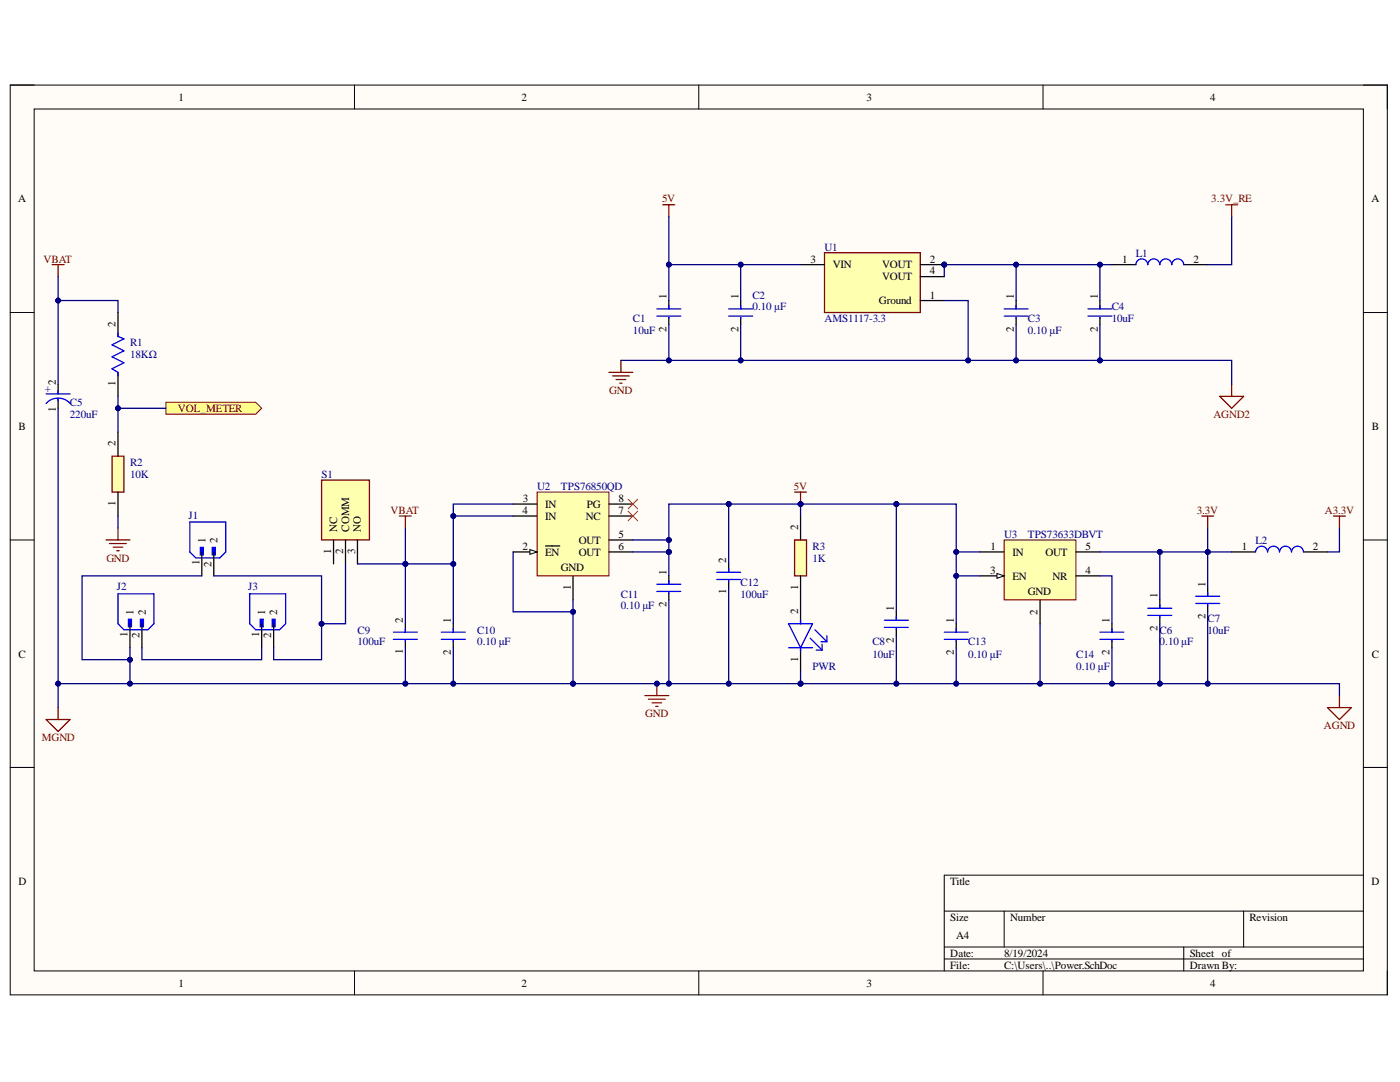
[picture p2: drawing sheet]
<svg xmlns="http://www.w3.org/2000/svg" width="279mm" height="216mm" viewBox="0 0 279 216" stroke-linecap="round" stroke-linejoin="round" font-family="sans-serif">
<defs><g id="words">
<g font-size="2.2">
<text x="35.6" y="20.1">1</text>
<text x="104.1" y="20.1">2</text>
<text x="172.9" y="20.1">3</text>
<text x="241.5" y="20.1">4</text>
<text x="3.6" y="40.4">A</text>
<text x="273.7" y="40.4">A</text>
<text x="161.7" y="52.4">3</text>
<text x="166.2" y="53.6">VIN</text>
<text x="176" y="53.6">VOUT</text>
<text x="185.6" y="52.4">2</text>
<text x="224" y="52.4">1</text>
<text x="238.2" y="52.4">2</text>
<text x="133" y="59.7" transform="rotate(-90 133 59.7)">1</text>
<text x="147.4" y="59.7" transform="rotate(-90 147.4 59.7)">1</text>
<text x="176" y="55.9">VOUT</text>
<text x="185.6" y="54.8">4</text>
<text x="185.6" y="59.6">1</text>
<text x="202.3" y="59.7" transform="rotate(-90 202.3 59.7)">1</text>
<text x="219.1" y="59.7" transform="rotate(-90 219.1 59.7)">1</text>
<text x="23.1" y="65.2" transform="rotate(-90 23.1 65.2)">2</text>
<text x="175.4" y="60.8">Ground</text>
<text x="133" y="66.2" transform="rotate(-90 133 66.2)">2</text>
<text x="147.4" y="66.2" transform="rotate(-90 147.4 66.2)">2</text>
<text x="202.3" y="66.2" transform="rotate(-90 202.3 66.2)">2</text>
<text x="219.1" y="66.2" transform="rotate(-90 219.1 66.2)">2</text>
<text x="11.2" y="76.7" transform="rotate(-90 11.2 76.7)">2</text>
<text x="23.1" y="77.1" transform="rotate(-90 23.1 77.1)">1</text>
<text x="11.2" y="82.3" transform="rotate(-90 11.2 82.3)">1</text>
<text x="3.7" y="85.8">B</text>
<text x="23.1" y="89.1" transform="rotate(-90 23.1 89.1)">2</text>
<text x="273.8" y="85.8">B</text>
<text x="23.1" y="100.9" transform="rotate(-90 23.1 100.9)">1</text>
<text x="104.3" y="100.1">3</text>
<text x="108.8" y="101.3">IN</text>
<text x="117.1" y="101.3">PG</text>
<text x="123.4" y="100.1">8</text>
<text x="67.3" y="106.1" transform="rotate(-90 67.3 106.1)">NC</text>
<text x="69.7" y="106.1" transform="rotate(-90 69.7 106.1)">COMM</text>
<text x="72" y="106.1" transform="rotate(-90 72 106.1)">NO</text>
<text x="104.3" y="102.5">4</text>
<text x="108.8" y="103.7">IN</text>
<text x="116.9" y="103.7">NC</text>
<text x="123.4" y="107.3">5</text>
<text x="123.4" y="102.5">7</text>
<text x="159.3" y="105.8" transform="rotate(-90 159.3 105.8)">2</text>
<text x="39.8" y="112.8" transform="rotate(-90 39.8 112.8)">1</text>
<text x="41" y="108.4" transform="rotate(-90 41 108.4)">1</text>
<text x="42.2" y="113.1" transform="rotate(-90 42.2 113.1)">2</text>
<text x="43.4" y="108.4" transform="rotate(-90 43.4 108.4)">2</text>
<text x="66.1" y="110.5" transform="rotate(-90 66.1 110.5)">1</text>
<text x="68.5" y="110.6" transform="rotate(-90 68.5 110.6)">2</text>
<text x="70.9" y="110.5" transform="rotate(-90 70.9 110.5)">3</text>
<text x="104.3" y="109.7">2</text>
<text x="108.8" y="110.9">EN</text>
<text x="111.9" y="114">GND</text>
<text x="115.5" y="108.5">OUT</text>
<text x="115.5" y="110.9">OUT</text>
<text x="123.4" y="109.7">6</text>
<text x="144.9" y="112.3" transform="rotate(-90 144.9 112.3)">2</text>
<text x="197.7" y="109.7">1</text>
<text x="202.1" y="110.9">IN</text>
<text x="208.7" y="110.9">OUT</text>
<text x="216.6" y="109.7">5</text>
<text x="247.8" y="109.7">1</text>
<text x="262" y="109.7">2</text>
<text x="113.9" y="117.6" transform="rotate(-90 113.9 117.6)">1</text>
<text x="133" y="114.7" transform="rotate(-90 133 114.7)">1</text>
<text x="144.9" y="118.6" transform="rotate(-90 144.9 118.6)">1</text>
<text x="159.3" y="117.6" transform="rotate(-90 159.3 117.6)">1</text>
<text x="197.6" y="114.5">3</text>
<text x="202.1" y="115.7">EN</text>
<text x="205.1" y="118.8">GND</text>
<text x="210" y="115.7">NR</text>
<text x="216.6" y="114.5">4</text>
<text x="231" y="119.4" transform="rotate(-90 231 119.4)">1</text>
<text x="240.6" y="117" transform="rotate(-90 240.6 117)">1</text>
<text x="26.6" y="122.8" transform="rotate(-90 26.6 122.8)">1</text>
<text x="29.1" y="122.8" transform="rotate(-90 29.1 122.8)">2</text>
<text x="52.9" y="122.8" transform="rotate(-90 52.9 122.8)">1</text>
<text x="55.3" y="122.8" transform="rotate(-90 55.3 122.8)">2</text>
<text x="80.4" y="124.2" transform="rotate(-90 80.4 124.2)">2</text>
<text x="90" y="124.2" transform="rotate(-90 90 124.2)">1</text>
<text x="133" y="121.2" transform="rotate(-90 133 121.2)">2</text>
<text x="159.3" y="122.5" transform="rotate(-90 159.3 122.5)">2</text>
<text x="178.4" y="121.9" transform="rotate(-90 178.4 121.9)">1</text>
<text x="190.3" y="124.2" transform="rotate(-90 190.3 124.2)">1</text>
<text x="207.1" y="122.6" transform="rotate(-90 207.1 122.6)">2</text>
<text x="221.4" y="124.2" transform="rotate(-90 221.4 124.2)">1</text>
<text x="231" y="125.9" transform="rotate(-90 231 125.9)">2</text>
<text x="240.6" y="123.6" transform="rotate(-90 240.6 123.6)">2</text>
<text x="3.7" y="131.2">C</text>
<text x="25.5" y="127.2" transform="rotate(-90 25.5 127.2)">1</text>
<text x="27.8" y="127.4" transform="rotate(-90 27.8 127.4)">2</text>
<text x="51.7" y="127.2" transform="rotate(-90 51.7 127.2)">1</text>
<text x="54.1" y="127.4" transform="rotate(-90 54.1 127.4)">2</text>
<text x="80.4" y="130.6" transform="rotate(-90 80.4 130.6)">1</text>
<text x="90" y="130.7" transform="rotate(-90 90 130.7)">2</text>
<text x="178.4" y="128.3" transform="rotate(-90 178.4 128.3)">2</text>
<text x="190.3" y="130.7" transform="rotate(-90 190.3 130.7)">2</text>
<text x="221.4" y="130.7" transform="rotate(-90 221.4 130.7)">2</text>
<text x="273.8" y="131.2">C</text>
<text x="159.3" y="132" transform="rotate(-90 159.3 132)">1</text>
<text x="3.7" y="176.6">D</text>
<text x="189.7" y="176.6">Title</text>
<text x="273.7" y="176.6">D</text>
<text x="189.7" y="183.7">Size</text>
<text x="201.6" y="183.7">Number</text>
<text x="249.3" y="183.7">Revision</text>
<text x="189.7" y="190.9">Date:</text>
<text x="190.8" y="187.4">A4</text>
<text x="200.4" y="190.9">8/19/2024</text>
<text x="237.4" y="190.9">Sheet of</text>
<text x="35.6" y="196.9">1</text>
<text x="104.1" y="196.9">2</text>
<text x="172.9" y="196.9">3</text>
<text x="189.7" y="193.3">File:</text>
<text x="200.4" y="193.3">C:\Users\..\Power.SchDoc</text>
<text x="237.4" y="193.3">Drawn By:</text>
<text x="241.5" y="196.9">4</text>
</g>
<g font-size="2.2" fill="#800000">
<text x="132.2" y="40.4">5V</text>
<text x="241.7" y="40.4">3.3V_RE</text>
<text x="8.7" y="52.4">VBAT</text>
<text x="35.5" y="82.2">VOL_METER</text>
<text x="121.6" y="78.7">GND</text>
<text x="242.2" y="83.4">AGND2</text>
<text x="158.5" y="97.8">5V</text>
<text x="78" y="102.5">VBAT</text>
<text x="238.9" y="102.5">3.3V</text>
<text x="264.4" y="102.5">A3.3V</text>
<text x="21.2" y="112.1">GND</text>
<text x="128.8" y="143.2">GND</text>
<text x="8.4" y="147.9">MGND</text>
<text x="264.2" y="145.5">AGND</text>
</g>
<g font-size="2.2" fill="#000080">
<text x="164.5" y="50">U1</text>
<text x="226.7" y="51.2">L1</text>
<text x="150.2" y="59.6">C2</text>
<text x="126.3" y="64.3">C1</text>
<text x="150.2" y="61.9">0.10 μF</text>
<text x="164.5" y="64.3">AMS1117-3.3</text>
<text x="205.1" y="64.3">C3</text>
<text x="221.9" y="64.3">10uF</text>
<text x="221.9" y="61.9">C4</text>
<text x="26" y="71.5">18KΩ</text>
<text x="26" y="69.1">R1</text>
<text x="126.3" y="66.7">10uF</text>
<text x="205.1" y="66.7">0.10 μF</text>
<text x="9" y="78.2">+</text>
<text x="14" y="83.4">220uF</text>
<text x="14" y="81">C5</text>
<text x="26" y="95.4">10K</text>
<text x="26" y="93">R2</text>
<text x="64.2" y="95.4">S1</text>
<text x="107.2" y="97.8">U2</text>
<text x="111.9" y="97.8">TPS76850QD</text>
<text x="37.6" y="103.5">J1</text>
<text x="200.4" y="107.3">U3</text>
<text x="205.1" y="107.3">TPS73633DBVT</text>
<text x="162.2" y="112.1">1K</text>
<text x="162.2" y="109.7">R3</text>
<text x="250.5" y="108.6">L2</text>
<text x="23.3" y="117.8">J2</text>
<text x="49.5" y="117.8">J3</text>
<text x="123.9" y="119.2">C11</text>
<text x="147.8" y="119.2">100uF</text>
<text x="147.8" y="116.9">C12</text>
<text x="123.9" y="121.6">0.10 μF</text>
<text x="241" y="124.1">C7</text>
<text x="71.4" y="128.8">100uF</text>
<text x="71.4" y="126.4">C9</text>
<text x="95.2" y="128.8">0.10 μF</text>
<text x="95.2" y="126.4">C10</text>
<text x="174.1" y="131.2">10uF</text>
<text x="174.1" y="128.8">C8</text>
<text x="193.2" y="131.2">0.10 μF</text>
<text x="193.2" y="128.8">C13</text>
<text x="214.8" y="131.2">C14</text>
<text x="231.4" y="128.8">0.10 μF</text>
<text x="231.4" y="126.4">C6</text>
<text x="241" y="126.4">10uF</text>
<text x="162.2" y="133.6">PWR</text>
<text x="214.8" y="133.6">0.10 μF</text>
</g>
</g></defs>
<path d="M2 17h274.9v181.5h-274.9z" fill-rule="evenodd" fill="#fffcf8"/>
<path d="M2 17h274.9v181.5h-274.9z" fill="none" stroke="#000" stroke-width=".2"/>
<path d="M6.8 21.8h265.3v171.9h-265.3z" fill-rule="evenodd" fill="#fffcf8"/>
<g fill="none" stroke="#000" stroke-width=".2">
<path d="M2 17h4.8M70.7 17v4.8M139.5 17v4.8M208.2 17v4.8M272.1 17h4.8v4.8M6.8 21.8h265.3v171.9h-265.3zM2 62.4h4.8M272.1 62.4h4.8M2 107.7h4.8M272.1 107.7h4.8M2 153.1h4.8M272.1 153.1h4.8"/>
<path d="M272.1 174.6h-83.7v19.1M70.7 193.7v4.8M139.5 193.7v4.8M188.4 181.8h83.7M188.4 189h83.7M188.4 191.4h83.7M200.4 181.8v7.2M208.2 193.7v4.8M236.2 189v4.7M248.2 181.8v7.2M276.9 193.7v4.8"/>
</g>
<path d="M107.2 98.2h14.3v16.7h-14.3z" fill-rule="evenodd" fill="#ffffb0"/>
<path d="M107.2 98.2h14.3v16.7h-14.3z" fill="none" stroke="#800000" stroke-width=".2"/>
<path d="M102.4 110.1h4.8M114.4 114.9v4.8" fill="none" stroke="#000" stroke-width=".25"/>
<path d="M105.8 109.7l1.4 .4-1.4 .5z" fill="#f8fcff"/>
<path d="M105.8 109.7l1.4 .4-1.4 .5z" fill="none" stroke="#000" stroke-width=".2"/>
<path d="M102.4 100.6h4.8M102.4 103h4.8M108.9 108.9h2.8M121.5 100.6h4.8M121.5 103h4.8M121.5 107.7h4.8M121.5 110.1h4.8" fill="none" stroke="#000" stroke-width=".25"/>
<path d="M200.4 107.7h14.3v12h-14.3z" fill-rule="evenodd" fill="#ffffb0"/>
<path d="M200.4 107.7h14.3v12h-14.3z" fill="none" stroke="#800000" stroke-width=".2"/>
<path d="M195.6 110.1h4.8M195.6 114.9h4.8M207.6 119.7v4.8" fill="none" stroke="#000" stroke-width=".25"/>
<path d="M199 114.4l1.4 .5-1.4 .5z" fill="#f8fcff"/>
<path d="M199 114.4l1.4 .5-1.4 .5z" fill="none" stroke="#000" stroke-width=".2"/>
<path d="M214.7 114.9h4.8M214.7 110.1h4.8" fill="none" stroke="#000" stroke-width=".25"/>
<circle cx="188.4" cy="52.8" r=".48" fill="#000080"/>
<circle cx="188.4" cy="52.8" r=".48" fill="none" stroke="#000080" stroke-width=".2"/>
<path d="M164.6 50.4h19.1v12h-19.1z" fill-rule="evenodd" fill="#ffffb0"/>
<path d="M164.6 50.4h19.1v12h-19.1z" fill="none" stroke="#800000" stroke-width=".25"/>
<path d="M159.8 52.8h4.7M183.7 52.8h4.7" fill="none" stroke="#000" stroke-width=".25"/>
<circle cx="188.4" cy="52.8" r=".48" fill="#000080"/>
<circle cx="188.4" cy="52.8" r=".48" fill="none" stroke="#000080" stroke-width=".2"/>
<path d="M183.7 55.2h4.7M183.7 60h4.7" fill="none" stroke="#000" stroke-width=".25"/>
<path d="M22.4 91h2.3v7.2h-2.3z" fill-rule="evenodd" fill="#ffffb0"/>
<path d="M22.4 91h2.3v7.2h-2.3z" fill="none" stroke="#800000" stroke-width=".25"/>
<path d="M11.6 76.7v1.9M11.6 79.6v1.9M23.5 62.4v4.7M23.5 74.3v4.8M23.5 86.2v4.8M23.5 98.2v4.8" fill="none" stroke="#000" stroke-width=".25"/>
<path d="M9.2 78.6h4.8M11.6 77.9v.7M11.6 79.6v.4M23.5 66.4v.7l1.2 .5-2.3 1.2 2.3 1.2-2.3 1.2 2.3 1.2-2.3 1.2 1.1 .7v.7M9.2 80.5a3.2 3.2 0 0 1 4.8 0" fill="none" stroke="#00f" stroke-width=".25"/>
<path d="M40 109.2h.6v1.5h-.6z" fill-rule="evenodd" fill="#00f"/>
<path d="M40 109.2h.6v1.5h-.6z" fill="none" stroke="#00f" stroke-width=".25"/>
<path d="M42.4 109.2h.6v1.5h-.6z" fill-rule="evenodd" fill="#00f"/>
<path d="M37.9 104.2h7.2v5.9l-1.2 1.2h-4.8l-1.2-1.2zM42.4 109.2h.6v1.5h-.6z" fill="none" stroke="#00f" stroke-width=".25"/>
<path d="M40.3 110.1v4.8M42.7 110.1v4.8" fill="none" stroke="#000" stroke-width=".25"/>
<path d="M25.6 123.6h.6v1.5h-.6z" fill-rule="evenodd" fill="#00f"/>
<path d="M25.6 123.6h.6v1.5h-.6z" fill="none" stroke="#00f" stroke-width=".25"/>
<path d="M28 123.6h.6v1.5h-.6z" fill-rule="evenodd" fill="#00f"/>
<path d="M23.5 118.5h7.2v6l-1.2 1.2h-4.8l-1.2-1.2zM28 123.6h.6v1.5h-.6z" fill="none" stroke="#00f" stroke-width=".25"/>
<path d="M25.9 124.5v4.7M28.3 124.5v4.7" fill="none" stroke="#000" stroke-width=".25"/>
<path d="M51.9 123.6h.6v1.5h-.6z" fill-rule="evenodd" fill="#00f"/>
<path d="M51.9 123.6h.6v1.5h-.6z" fill="none" stroke="#00f" stroke-width=".25"/>
<path d="M54.3 123.6h.6v1.5h-.6z" fill-rule="evenodd" fill="#00f"/>
<path d="M49.8 118.5h7.2v6l-1.2 1.2h-4.8l-1.2-1.2zM54.3 123.6h.6v1.5h-.6z" fill="none" stroke="#00f" stroke-width=".25"/>
<path d="M52.2 124.5v4.7M54.6 124.5v4.7" fill="none" stroke="#000" stroke-width=".25"/>
<path d="M64.2 95.8h9.5v11.9h-9.5z" fill-rule="evenodd" fill="#ffffb0"/>
<path d="M64.2 95.8h9.5v11.9h-9.5z" fill="none" stroke="#800000" stroke-width=".25"/>
<path d="M66.6 107.7v4.8M69 107.7v4.8M71.3 107.7v4.8M133.5 114.9v1.7M133.5 118.3v1.4M145.4 112.5v1.7M145.4 115.9v1.4M80.9 124.5v1.6M80.9 127.8v1.4M90.5 124.5v1.6M90.5 127.8v1.4" fill="none" stroke="#000" stroke-width=".25"/>
<g fill="none" stroke="#00f" stroke-width=".25">
<path d="M131.1 116.6h4.8M131.1 118h4.8M133.5 115.9v.7M133.5 118.3v.2M143 114.2h4.8M143 115.6h4.8M145.4 113.5v.7M145.4 115.9v.2M78.5 126.1h4.8M78.5 127.6h4.8M80.9 125.4v.7M80.9 127.8v.3"/>
<path d="M88.1 126.1h4.7M88.1 127.6h4.7M90.5 125.4v.7M90.5 127.8v.3"/>
</g>
<path d="M158.6 107.7h2.4v7.2h-2.4z" fill-rule="evenodd" fill="#ffffb0"/>
<path d="M158.6 107.7h2.4v7.2h-2.4zM128.7 138.8h4.8M129.4 139.5h3.4M131.1 136.4v2.4M9.2 143.6h4.8l-2.4 2.4zM11.6 141.2v2.4M130.1 140.2h1.9M130.9 140.9h.4" fill="none" stroke="#800000" stroke-width=".25"/>
<g fill="none" stroke="#000" stroke-width=".25">
<path d="M159.8 103v4.7M159.8 114.9v9.6M231.5 119.7v1.7M241 117.3v1.7M159.8 129.2v4.8M178.9 122.1v1.7M178.9 125.4v1.5M190.8 124.5v1.6M190.8 127.8v1.4M221.9 124.5v1.6M221.9 127.8v1.4M231.5 123v1.5"/>
<path d="M241 120.6v1.5"/>
</g>
<g fill="none" stroke="#00f" stroke-width=".25">
<path d="M238.6 119h4.8M241 118.3v.7M157.4 124.5h4.8l-2.4 4.7zM157.4 129.2h4.8M159.8 123.8v.7M159.8 129.2v.8M161.7 127.3l2.4 2.4M162.6 125.7l2.4 2.4M162.9 129.7h1.2M163.8 128.1h1.2M164.1 128.5v1.2M165 126.9v1.2"/>
<path d="M176.5 123.8h4.8M176.5 125.2h4.8M178.9 123v.8M178.9 125.4v.3M188.4 126.1h4.8M188.4 127.6h4.8M190.8 125.4v.7M190.8 127.8v.3M219.5 126.1h4.8M219.5 127.6h4.8M221.9 125.4v.7M221.9 127.8v.3"/>
<path d="M229.1 121.4h4.8M229.1 122.8h4.8M231.5 120.6v.8M231.5 123v.3M238.6 120.4h4.8M241 120.6v.3"/>
</g>
<circle cx="131.1" cy="136.4" r=".48" fill="#000080"/>
<circle cx="131.1" cy="136.4" r=".48" fill="none" stroke="#000080" stroke-width=".2"/>
<path d="M158.6 98.2h2.4M159.8 98.2v2.4" fill="none" stroke="#800000" stroke-width=".25"/>
<circle cx="159.8" cy="100.6" r=".48" fill="#000080"/>
<circle cx="159.8" cy="100.6" r=".48" fill="none" stroke="#000080" stroke-width=".2"/>
<g fill="none" stroke="#800000" stroke-width=".25">
<path d="M10.4 52.8h2.4M11.6 52.8v2.4M132.3 40.9h2.4M133.5 40.9v2.3M244.6 40.9h2.4M245.8 40.9v2.3M121.5 74.3h4.8M122.2 75h3.4M123 75.7h1.9M123.7 76.5h.5M123.9 71.9v2.4M243.4 79.1h4.8l-2.4 2.4z"/>
<path d="M245.8 76.7v2.4M21.2 107.7h4.7M21.9 108.5h3.3M22.6 109.2h1.9M23.3 109.9h.5M23.5 105.4v2.3M79.7 103h2.4M80.9 103v2.4M239.8 103h2.4M241 103v2.4M266.1 103h2.4M267.3 103v2.4"/>
<path d="M267.3 138.8v2.4M264.9 141.2h4.8l-2.4 2.4z"/>
</g>
<path d="M133.5 60v1.6M147.8 60v1.6M202.8 60v1.6M219.5 60v1.6M221.9 52.8h4.8M236.2 52.8h4.8M133.5 63.3v1.4M147.8 63.3v1.4M202.8 63.3v1.4M219.5 63.3v1.4M245.8 110.1h4.8M260.1 110.1h4.8" fill="none" stroke="#000" stroke-width=".25"/>
<g fill="none" stroke="#00f" stroke-width=".25">
<path d="M226.7 52.8a1.2 1.2 0 0 1 1.2-1.1 1.2 1.2 0 0 1 1.2 1.1 1.2 1.2 0 0 1 1.2-1.1 1.2 1.2 0 0 1 1.2 1.1 1.2 1.2 0 0 1 1.2-1.1 1.2 1.2 0 0 1 1.2 1.1 1.2 1.2 0 0 1 1.1-1.1 1.2 1.2 0 0 1 1.2 1.1M131.1 61.6h4.8M131.1 63.1h4.8M133.5 60.9v.7M133.5 63.3v.3M145.4 61.6h4.8M145.4 63.1h4.8M147.8 60.9v.7M147.8 63.3v.3M200.4 61.6h4.8M200.4 63.1h4.8M202.8 60.9v.7"/>
<path d="M202.8 63.3v.3M217.1 61.6h4.8M217.1 63.1h4.8M219.5 60.9v.7M219.5 63.3v.3M250.6 110.1a1.2 1.2 0 0 1 1.2-1.1 1.2 1.2 0 0 1 1.2 1.1 1.2 1.2 0 0 1 1.2-1.1 1.2 1.2 0 0 1 1.2 1.1 1.2 1.2 0 0 1 1.2-1.1 1.2 1.2 0 0 1 1.1 1.1 1.2 1.2 0 0 1 1.2-1.1 1.2 1.2 0 0 1 1.2 1.1"/>
</g>
<path d="M125.4 99.6l1.9 1.9M127.3 99.6l-1.9 1.9M125.4 102l1.9 1.9M127.3 102l-1.9 1.9" fill="none" stroke="#f00" stroke-width=".2"/>
<path d="M23.5 62.4v-2.4h-11.9v16.7" fill="none" stroke="#000080" stroke-width=".25"/>
<circle cx="11.6" cy="60" r=".48" fill="#000080"/>
<circle cx="11.6" cy="60" r=".48" fill="none" stroke="#000080" stroke-width=".2"/>
<path d="M40.3 114.9h-23.9v16.7h9.5" fill="none" stroke="#000080" stroke-width=".25"/>
<circle cx="25.9" cy="131.6" r=".48" fill="#000080"/>
<circle cx="25.9" cy="131.6" r=".48" fill="none" stroke="#000080" stroke-width=".2"/>
<path d="M69 112.5v12h-4.8" fill="none" stroke="#000080" stroke-width=".25"/>
<circle cx="64.2" cy="124.5" r=".48" fill="#000080"/>
<circle cx="64.2" cy="124.5" r=".48" fill="none" stroke="#000080" stroke-width=".2"/>
<path d="M102.4 110.1v12h12" fill="none" stroke="#000080" stroke-width=".25"/>
<circle cx="114.4" cy="122.1" r=".48" fill="#000080"/>
<circle cx="114.4" cy="122.1" r=".48" fill="none" stroke="#000080" stroke-width=".2"/>
<path d="M178.9 100.6v21.5M219.5 114.9h2.4v9.6" fill="none" stroke="#000080" stroke-width=".25"/>
<circle cx="178.9" cy="100.6" r=".48" fill="#000080"/>
<circle cx="178.9" cy="100.6" r=".48" fill="none" stroke="#000080" stroke-width=".2"/>
<path d="M11.6 55.2v4.8" fill="none" stroke="#000080" stroke-width=".25"/>
<circle cx="11.6" cy="60" r=".48" fill="#000080"/>
<circle cx="11.6" cy="60" r=".48" fill="none" stroke="#000080" stroke-width=".2"/>
<path d="M23.5 103v2.4M80.9 129.2v7.2" fill="none" stroke="#000080" stroke-width=".25"/>
<circle cx="80.9" cy="136.4" r=".48" fill="#000080"/>
<circle cx="80.9" cy="136.4" r=".48" fill="none" stroke="#000080" stroke-width=".2"/>
<path d="M80.9 112.5v12" fill="none" stroke="#000080" stroke-width=".25"/>
<circle cx="80.9" cy="112.5" r=".48" fill="#000080"/>
<circle cx="80.9" cy="112.5" r=".48" fill="none" stroke="#000080" stroke-width=".2"/>
<path d="M80.9 105.4v7.1" fill="none" stroke="#000080" stroke-width=".25"/>
<circle cx="80.9" cy="112.5" r=".48" fill="#000080"/>
<circle cx="80.9" cy="112.5" r=".48" fill="none" stroke="#000080" stroke-width=".2"/>
<path d="M90.5 112.5v12" fill="none" stroke="#000080" stroke-width=".25"/>
<circle cx="90.5" cy="112.5" r=".48" fill="#000080"/>
<circle cx="90.5" cy="112.5" r=".48" fill="none" stroke="#000080" stroke-width=".2"/>
<path d="M133.5 119.7v16.7" fill="none" stroke="#000080" stroke-width=".25"/>
<circle cx="133.5" cy="136.4" r=".48" fill="#000080"/>
<circle cx="133.5" cy="136.4" r=".48" fill="none" stroke="#000080" stroke-width=".2"/>
<path d="M90.5 103h11.9" fill="none" stroke="#000080" stroke-width=".25"/>
<circle cx="90.5" cy="103" r=".48" fill="#000080"/>
<circle cx="90.5" cy="103" r=".48" fill="none" stroke="#000080" stroke-width=".2"/>
<path d="M126.3 110.1h7.2" fill="none" stroke="#000080" stroke-width=".25"/>
<circle cx="133.5" cy="110.1" r=".48" fill="#000080"/>
<circle cx="133.5" cy="110.1" r=".48" fill="none" stroke="#000080" stroke-width=".2"/>
<path d="M133.5 64.7v7.2h-9.6" fill="none" stroke="#000080" stroke-width=".25"/>
<circle cx="133.5" cy="71.9" r=".48" fill="#000080"/>
<circle cx="133.5" cy="71.9" r=".48" fill="none" stroke="#000080" stroke-width=".2"/>
<path d="M147.8 52.8v7.2" fill="none" stroke="#000080" stroke-width=".25"/>
<circle cx="147.8" cy="52.8" r=".48" fill="#000080"/>
<circle cx="147.8" cy="52.8" r=".48" fill="none" stroke="#000080" stroke-width=".2"/>
<path d="M147.8 64.7v7.2" fill="none" stroke="#000080" stroke-width=".25"/>
<circle cx="147.8" cy="71.9" r=".48" fill="#000080"/>
<circle cx="147.8" cy="71.9" r=".48" fill="none" stroke="#000080" stroke-width=".2"/>
<path d="M202.8 64.7v7.2" fill="none" stroke="#000080" stroke-width=".25"/>
<circle cx="202.8" cy="71.9" r=".48" fill="#000080"/>
<circle cx="202.8" cy="71.9" r=".48" fill="none" stroke="#000080" stroke-width=".2"/>
<path d="M188.4 60h4.8v11.9" fill="none" stroke="#000080" stroke-width=".25"/>
<circle cx="193.2" cy="71.9" r=".48" fill="#000080"/>
<circle cx="193.2" cy="71.9" r=".48" fill="none" stroke="#000080" stroke-width=".2"/>
<path d="M188.4 52.8v2.4" fill="none" stroke="#000080" stroke-width=".25"/>
<circle cx="188.4" cy="52.8" r=".48" fill="#000080"/>
<circle cx="188.4" cy="52.8" r=".48" fill="none" stroke="#000080" stroke-width=".2"/>
<path d="M202.8 52.8v7.2" fill="none" stroke="#000080" stroke-width=".25"/>
<circle cx="202.8" cy="52.8" r=".48" fill="#000080"/>
<circle cx="202.8" cy="52.8" r=".48" fill="none" stroke="#000080" stroke-width=".2"/>
<path d="M219.5 64.7v7.2" fill="none" stroke="#000080" stroke-width=".25"/>
<circle cx="219.5" cy="71.9" r=".48" fill="#000080"/>
<circle cx="219.5" cy="71.9" r=".48" fill="none" stroke="#000080" stroke-width=".2"/>
<path d="M190.8 114.9h4.8" fill="none" stroke="#000080" stroke-width=".25"/>
<circle cx="190.8" cy="114.9" r=".48" fill="#000080"/>
<circle cx="190.8" cy="114.9" r=".48" fill="none" stroke="#000080" stroke-width=".2"/>
<path d="M190.8 110.1h4.8" fill="none" stroke="#000080" stroke-width=".25"/>
<circle cx="190.8" cy="110.1" r=".48" fill="#000080"/>
<circle cx="190.8" cy="110.1" r=".48" fill="none" stroke="#000080" stroke-width=".2"/>
<path d="M102.4 100.6h-11.9v11.9h-19.2" fill="none" stroke="#000080" stroke-width=".25"/>
<circle cx="80.9" cy="112.5" r=".48" fill="#000080"/>
<circle cx="80.9" cy="112.5" r=".48" fill="none" stroke="#000080" stroke-width=".2"/>
<circle cx="90.5" cy="112.5" r=".48" fill="#000080"/>
<circle cx="90.5" cy="112.5" r=".48" fill="none" stroke="#000080" stroke-width=".2"/>
<circle cx="90.5" cy="103" r=".48" fill="#000080"/>
<circle cx="90.5" cy="103" r=".48" fill="none" stroke="#000080" stroke-width=".2"/>
<path d="M114.4 119.7v16.7" fill="none" stroke="#000080" stroke-width=".25"/>
<circle cx="114.4" cy="136.4" r=".48" fill="#000080"/>
<circle cx="114.4" cy="136.4" r=".48" fill="none" stroke="#000080" stroke-width=".2"/>
<circle cx="114.4" cy="122.1" r=".48" fill="#000080"/>
<circle cx="114.4" cy="122.1" r=".48" fill="none" stroke="#000080" stroke-width=".2"/>
<path d="M219.5 52.8h2.4" fill="none" stroke="#000080" stroke-width=".25"/>
<circle cx="219.5" cy="52.8" r=".48" fill="#000080"/>
<circle cx="219.5" cy="52.8" r=".48" fill="none" stroke="#000080" stroke-width=".2"/>
<path d="M241 110.1h4.8M267.3 105.4v4.7h-2.4" fill="none" stroke="#000080" stroke-width=".25"/>
<circle cx="241" cy="110.1" r=".48" fill="#000080"/>
<circle cx="241" cy="110.1" r=".48" fill="none" stroke="#000080" stroke-width=".2"/>
<path d="M245.8 43.2v9.6h-4.8M178.9 100.6h11.9v23.9" fill="none" stroke="#000080" stroke-width=".25"/>
<circle cx="178.9" cy="100.6" r=".48" fill="#000080"/>
<circle cx="178.9" cy="100.6" r=".48" fill="none" stroke="#000080" stroke-width=".2"/>
<circle cx="190.8" cy="110.1" r=".48" fill="#000080"/>
<circle cx="190.8" cy="110.1" r=".48" fill="none" stroke="#000080" stroke-width=".2"/>
<circle cx="190.8" cy="114.9" r=".48" fill="#000080"/>
<circle cx="190.8" cy="114.9" r=".48" fill="none" stroke="#000080" stroke-width=".2"/>
<path d="M231.5 124.5v11.9" fill="none" stroke="#000080" stroke-width=".25"/>
<circle cx="231.5" cy="136.4" r=".48" fill="#000080"/>
<circle cx="231.5" cy="136.4" r=".48" fill="none" stroke="#000080" stroke-width=".2"/>
<path d="M231.5 110.1v9.6" fill="none" stroke="#000080" stroke-width=".25"/>
<circle cx="231.5" cy="110.1" r=".48" fill="#000080"/>
<circle cx="231.5" cy="110.1" r=".48" fill="none" stroke="#000080" stroke-width=".2"/>
<path d="M241 122.1v14.3" fill="none" stroke="#000080" stroke-width=".25"/>
<circle cx="241" cy="136.4" r=".48" fill="#000080"/>
<circle cx="241" cy="136.4" r=".48" fill="none" stroke="#000080" stroke-width=".2"/>
<path d="M241 110.1v7.2" fill="none" stroke="#000080" stroke-width=".25"/>
<circle cx="241" cy="110.1" r=".48" fill="#000080"/>
<circle cx="241" cy="110.1" r=".48" fill="none" stroke="#000080" stroke-width=".2"/>
<path d="M241 105.4v4.7h-21.5" fill="none" stroke="#000080" stroke-width=".25"/>
<circle cx="231.5" cy="110.1" r=".48" fill="#000080"/>
<circle cx="231.5" cy="110.1" r=".48" fill="none" stroke="#000080" stroke-width=".2"/>
<circle cx="241" cy="110.1" r=".48" fill="#000080"/>
<circle cx="241" cy="110.1" r=".48" fill="none" stroke="#000080" stroke-width=".2"/>
<path d="M178.9 126.9v9.5" fill="none" stroke="#000080" stroke-width=".25"/>
<circle cx="178.9" cy="136.4" r=".48" fill="#000080"/>
<circle cx="178.9" cy="136.4" r=".48" fill="none" stroke="#000080" stroke-width=".2"/>
<path d="M190.8 129.2v7.2" fill="none" stroke="#000080" stroke-width=".25"/>
<circle cx="190.8" cy="136.4" r=".48" fill="#000080"/>
<circle cx="190.8" cy="136.4" r=".48" fill="none" stroke="#000080" stroke-width=".2"/>
<path d="M25.9 129.2v7.2M28.3 129.2v2.4h23.9v-2.4" fill="none" stroke="#000080" stroke-width=".25"/>
<circle cx="25.9" cy="136.4" r=".48" fill="#000080"/>
<circle cx="25.9" cy="136.4" r=".48" fill="none" stroke="#000080" stroke-width=".2"/>
<circle cx="25.9" cy="131.6" r=".48" fill="#000080"/>
<circle cx="25.9" cy="131.6" r=".48" fill="none" stroke="#000080" stroke-width=".2"/>
<path d="M42.7 114.9h21.5v16.7h-9.6v-2.4" fill="none" stroke="#000080" stroke-width=".25"/>
<circle cx="64.2" cy="124.5" r=".48" fill="#000080"/>
<circle cx="64.2" cy="124.5" r=".48" fill="none" stroke="#000080" stroke-width=".2"/>
<path d="M11.6 136.4h78.9" fill="none" stroke="#000080" stroke-width=".25"/>
<circle cx="11.6" cy="136.4" r=".48" fill="#000080"/>
<circle cx="11.6" cy="136.4" r=".48" fill="none" stroke="#000080" stroke-width=".2"/>
<circle cx="25.9" cy="136.4" r=".48" fill="#000080"/>
<circle cx="25.9" cy="136.4" r=".48" fill="none" stroke="#000080" stroke-width=".2"/>
<circle cx="80.9" cy="136.4" r=".48" fill="#000080"/>
<circle cx="80.9" cy="136.4" r=".48" fill="none" stroke="#000080" stroke-width=".2"/>
<circle cx="90.5" cy="136.4" r=".48" fill="#000080"/>
<circle cx="90.5" cy="136.4" r=".48" fill="none" stroke="#000080" stroke-width=".2"/>
<path d="M90.5 129.2v7.2h23.9" fill="none" stroke="#000080" stroke-width=".25"/>
<circle cx="90.5" cy="136.4" r=".48" fill="#000080"/>
<circle cx="90.5" cy="136.4" r=".48" fill="none" stroke="#000080" stroke-width=".2"/>
<circle cx="114.4" cy="136.4" r=".48" fill="#000080"/>
<circle cx="114.4" cy="136.4" r=".48" fill="none" stroke="#000080" stroke-width=".2"/>
<path d="M11.6 81.5v59.7" fill="none" stroke="#000080" stroke-width=".25"/>
<circle cx="11.6" cy="136.4" r=".48" fill="#000080"/>
<circle cx="11.6" cy="136.4" r=".48" fill="none" stroke="#000080" stroke-width=".2"/>
<path d="M159.8 100.6v2.4" fill="none" stroke="#000080" stroke-width=".25"/>
<circle cx="159.8" cy="100.6" r=".48" fill="#000080"/>
<circle cx="159.8" cy="100.6" r=".48" fill="none" stroke="#000080" stroke-width=".2"/>
<path d="M126.3 107.7h7.2" fill="none" stroke="#000080" stroke-width=".25"/>
<circle cx="133.5" cy="107.7" r=".48" fill="#000080"/>
<circle cx="133.5" cy="107.7" r=".48" fill="none" stroke="#000080" stroke-width=".2"/>
<path d="M145.4 100.6h33.5" fill="none" stroke="#000080" stroke-width=".25"/>
<circle cx="145.4" cy="100.6" r=".48" fill="#000080"/>
<circle cx="145.4" cy="100.6" r=".48" fill="none" stroke="#000080" stroke-width=".2"/>
<circle cx="159.8" cy="100.6" r=".48" fill="#000080"/>
<circle cx="159.8" cy="100.6" r=".48" fill="none" stroke="#000080" stroke-width=".2"/>
<circle cx="178.9" cy="100.6" r=".48" fill="#000080"/>
<circle cx="178.9" cy="100.6" r=".48" fill="none" stroke="#000080" stroke-width=".2"/>
<path d="M133.5 110.1v4.8" fill="none" stroke="#000080" stroke-width=".25"/>
<circle cx="133.5" cy="110.1" r=".48" fill="#000080"/>
<circle cx="133.5" cy="110.1" r=".48" fill="none" stroke="#000080" stroke-width=".2"/>
<path d="M145.4 100.6h-11.9v9.5" fill="none" stroke="#000080" stroke-width=".25"/>
<circle cx="133.5" cy="110.1" r=".48" fill="#000080"/>
<circle cx="133.5" cy="110.1" r=".48" fill="none" stroke="#000080" stroke-width=".2"/>
<circle cx="133.5" cy="107.7" r=".48" fill="#000080"/>
<circle cx="133.5" cy="107.7" r=".48" fill="none" stroke="#000080" stroke-width=".2"/>
<circle cx="145.4" cy="100.6" r=".48" fill="#000080"/>
<circle cx="145.4" cy="100.6" r=".48" fill="none" stroke="#000080" stroke-width=".2"/>
<path d="M145.4 100.6v11.9" fill="none" stroke="#000080" stroke-width=".25"/>
<circle cx="145.4" cy="100.6" r=".48" fill="#000080"/>
<circle cx="145.4" cy="100.6" r=".48" fill="none" stroke="#000080" stroke-width=".2"/>
<path d="M145.4 136.4h14.4" fill="none" stroke="#000080" stroke-width=".25"/>
<circle cx="145.4" cy="136.4" r=".48" fill="#000080"/>
<circle cx="145.4" cy="136.4" r=".48" fill="none" stroke="#000080" stroke-width=".2"/>
<circle cx="159.8" cy="136.4" r=".48" fill="#000080"/>
<circle cx="159.8" cy="136.4" r=".48" fill="none" stroke="#000080" stroke-width=".2"/>
<path d="M145.4 117.3v19.1h-31" fill="none" stroke="#000080" stroke-width=".25"/>
<circle cx="114.4" cy="136.4" r=".48" fill="#000080"/>
<circle cx="114.4" cy="136.4" r=".48" fill="none" stroke="#000080" stroke-width=".2"/>
<circle cx="131.1" cy="136.4" r=".48" fill="#000080"/>
<circle cx="131.1" cy="136.4" r=".48" fill="none" stroke="#000080" stroke-width=".2"/>
<circle cx="133.5" cy="136.4" r=".48" fill="#000080"/>
<circle cx="133.5" cy="136.4" r=".48" fill="none" stroke="#000080" stroke-width=".2"/>
<circle cx="145.4" cy="136.4" r=".48" fill="#000080"/>
<circle cx="145.4" cy="136.4" r=".48" fill="none" stroke="#000080" stroke-width=".2"/>
<path d="M159.8 134v2.4" fill="none" stroke="#000080" stroke-width=".25"/>
<circle cx="159.8" cy="136.4" r=".48" fill="#000080"/>
<circle cx="159.8" cy="136.4" r=".48" fill="none" stroke="#000080" stroke-width=".2"/>
<path d="M159.8 136.4h47.8" fill="none" stroke="#000080" stroke-width=".25"/>
<circle cx="159.8" cy="136.4" r=".48" fill="#000080"/>
<circle cx="159.8" cy="136.4" r=".48" fill="none" stroke="#000080" stroke-width=".2"/>
<circle cx="178.9" cy="136.4" r=".48" fill="#000080"/>
<circle cx="178.9" cy="136.4" r=".48" fill="none" stroke="#000080" stroke-width=".2"/>
<circle cx="190.8" cy="136.4" r=".48" fill="#000080"/>
<circle cx="190.8" cy="136.4" r=".48" fill="none" stroke="#000080" stroke-width=".2"/>
<circle cx="207.6" cy="136.4" r=".48" fill="#000080"/>
<circle cx="207.6" cy="136.4" r=".48" fill="none" stroke="#000080" stroke-width=".2"/>
<path d="M207.6 124.5v11.9h14.3" fill="none" stroke="#000080" stroke-width=".25"/>
<circle cx="207.6" cy="136.4" r=".48" fill="#000080"/>
<circle cx="207.6" cy="136.4" r=".48" fill="none" stroke="#000080" stroke-width=".2"/>
<circle cx="221.9" cy="136.4" r=".48" fill="#000080"/>
<circle cx="221.9" cy="136.4" r=".48" fill="none" stroke="#000080" stroke-width=".2"/>
<path d="M221.9 129.2v7.2h45.4v2.4" fill="none" stroke="#000080" stroke-width=".25"/>
<circle cx="221.9" cy="136.4" r=".48" fill="#000080"/>
<circle cx="221.9" cy="136.4" r=".48" fill="none" stroke="#000080" stroke-width=".2"/>
<circle cx="231.5" cy="136.4" r=".48" fill="#000080"/>
<circle cx="231.5" cy="136.4" r=".48" fill="none" stroke="#000080" stroke-width=".2"/>
<circle cx="241" cy="136.4" r=".48" fill="#000080"/>
<circle cx="241" cy="136.4" r=".48" fill="none" stroke="#000080" stroke-width=".2"/>
<path d="M133.5 71.9h112.3v4.8" fill="none" stroke="#000080" stroke-width=".25"/>
<circle cx="133.5" cy="71.9" r=".48" fill="#000080"/>
<circle cx="133.5" cy="71.9" r=".48" fill="none" stroke="#000080" stroke-width=".2"/>
<circle cx="147.8" cy="71.9" r=".48" fill="#000080"/>
<circle cx="147.8" cy="71.9" r=".48" fill="none" stroke="#000080" stroke-width=".2"/>
<circle cx="193.2" cy="71.9" r=".48" fill="#000080"/>
<circle cx="193.2" cy="71.9" r=".48" fill="none" stroke="#000080" stroke-width=".2"/>
<circle cx="202.8" cy="71.9" r=".48" fill="#000080"/>
<circle cx="202.8" cy="71.9" r=".48" fill="none" stroke="#000080" stroke-width=".2"/>
<circle cx="219.5" cy="71.9" r=".48" fill="#000080"/>
<circle cx="219.5" cy="71.9" r=".48" fill="none" stroke="#000080" stroke-width=".2"/>
<path d="M133.5 52.8h26.3" fill="none" stroke="#000080" stroke-width=".25"/>
<circle cx="133.5" cy="52.8" r=".48" fill="#000080"/>
<circle cx="133.5" cy="52.8" r=".48" fill="none" stroke="#000080" stroke-width=".2"/>
<circle cx="147.8" cy="52.8" r=".48" fill="#000080"/>
<circle cx="147.8" cy="52.8" r=".48" fill="none" stroke="#000080" stroke-width=".2"/>
<path d="M188.4 52.8h31.1v7.2" fill="none" stroke="#000080" stroke-width=".25"/>
<circle cx="188.4" cy="52.8" r=".48" fill="#000080"/>
<circle cx="188.4" cy="52.8" r=".48" fill="none" stroke="#000080" stroke-width=".2"/>
<circle cx="202.8" cy="52.8" r=".48" fill="#000080"/>
<circle cx="202.8" cy="52.8" r=".48" fill="none" stroke="#000080" stroke-width=".2"/>
<circle cx="219.5" cy="52.8" r=".48" fill="#000080"/>
<circle cx="219.5" cy="52.8" r=".48" fill="none" stroke="#000080" stroke-width=".2"/>
<path d="M133.5 43.2v16.8" fill="none" stroke="#000080" stroke-width=".25"/>
<circle cx="133.5" cy="52.8" r=".48" fill="#000080"/>
<circle cx="133.5" cy="52.8" r=".48" fill="none" stroke="#000080" stroke-width=".2"/>
<path d="M33.1 80.3h17.9l1.2 1.2-1.2 1.2h-17.9z" fill-rule="evenodd" fill="#ffff80"/>
<path d="M33.1 80.3h17.9l1.2 1.2-1.2 1.2h-17.9z" fill="none" stroke="#800000" stroke-width=".2"/>
<path d="M23.5 81.5h9.6" fill="none" stroke="#000080" stroke-width=".25"/>
<circle cx="23.5" cy="81.5" r=".48" fill="#000080"/>
<circle cx="23.5" cy="81.5" r=".48" fill="none" stroke="#000080" stroke-width=".2"/>
<path d="M23.5 79.1v7.1" fill="none" stroke="#000080" stroke-width=".25"/>
<circle cx="23.5" cy="81.5" r=".48" fill="#000080"/>
<circle cx="23.5" cy="81.5" r=".48" fill="none" stroke="#000080" stroke-width=".2"/>
<use href="#words"/>
</svg>
